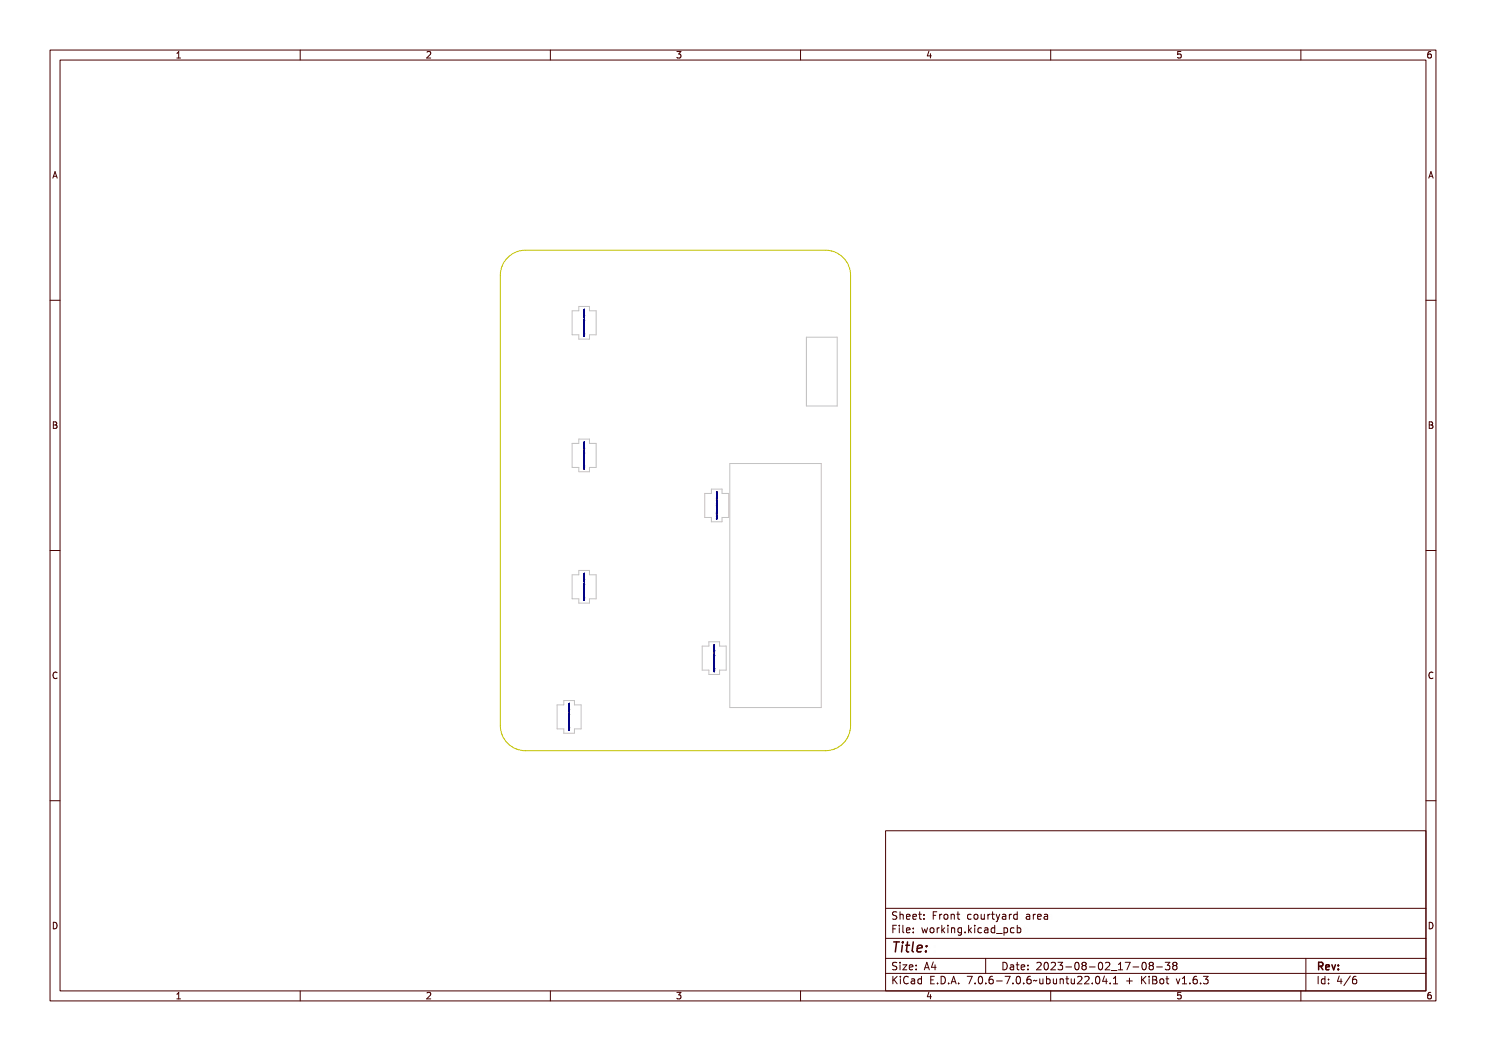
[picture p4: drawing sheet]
<svg xmlns="http://www.w3.org/2000/svg" width="297mm" height="210mm" viewBox="0 0 297 210" stroke-linecap="round" stroke-linejoin="round" font-family="sans-serif">
<defs><g id="words">
<text font-size="2.7" fill="#480000" x="178" y="190.3">Title:</text>
<g font-size="2" fill="#480000">
<text x="178" y="183.7">Sheet: Front courtyard area</text>
<text x="178" y="186.5">File: working.kicad_pcb</text>
<text x="178" y="193.9">Size: A4</text>
<text x="178" y="196.6">KiCad E.D.A. 7.0.6-7.0.6~ubuntu22.04.1 + KiBot v1.6.3</text>
<text x="200" y="193.9">Date: 2023-08-02_17-08-38</text>
<text x="263" y="196.6">Id: 4/6</text>
<text x="263" y="193.9">Rev:</text>
</g>
<g font-size="1.7" fill="#480000">
<text x="35" y="11.7">1</text>
<text x="85" y="11.7">2</text>
<text x="135" y="11.7">3</text>
<text x="185" y="11.7">4</text>
<text x="235" y="11.7">5</text>
<text x="285" y="11.7">6</text>
<text x="10.5" y="35.7">A</text>
<text x="285.5" y="35.7">A</text>
<text x="10.5" y="85.6">B</text>
<text x="285.5" y="85.6">B</text>
<text x="10.5" y="135.7">C</text>
<text x="285.5" y="135.7">C</text>
<text x="10.5" y="185.6">D</text>
<text x="285.5" y="185.6">D</text>
<text x="35" y="199.7">1</text>
<text x="85" y="199.7">2</text>
<text x="135" y="199.7">3</text>
<text x="185" y="199.7">4</text>
<text x="235" y="199.7">5</text>
<text x="285" y="199.7">6</text>
</g>
</g></defs>
<path d="M114.3 62.1h1.4v-.9h2.1v.9h1.4v4.8h-1.4v.9h-2.1v-.9h-1.4zM161.2 67.4h6.1v13.7h-6.1zM114.3 88.6h1.4v-.9h2.1v.9h1.4v4.8h-1.4v.9h-2.1v-.9h-1.4zM140.8 98.6h1.4v-.9h2.1v.9h1.4v4.8h-1.4v.9h-2.1v-.9h-1.4zM145.9 92.6h18.2v48.8h-18.2zM114.3 114.8h1.4v-.8h2.1v.8h1.4v4.9h-1.4v.8h-2.1v-.8h-1.4zM140.3 129.1h1.4v-.9h2.1v.9h1.4v4.8h-1.4v.9h-2.1v-.9h-1.4zM111.3 140.8h1.4v-.8h2.1v.8h1.4v4.9h-1.4v.8h-2.1v-.8h-1.4z" fill="none" stroke="#c2c2c2" stroke-width=".2"/>
<path d="M101.8 51.2a5 5 0 0 1 3.2-1.2h60a5 5 0 0 1 5 5v90a5 5 0 0 1-5 5h-60a5 5 0 0 1-5-5v-90a5 5 0 0 1 1.8-3.8z" fill="none" stroke="#c2c200" stroke-width=".2"/>
<g fill="none" stroke="#000084" stroke-width=".2">
<path d="M116.7 64.4h.1M116.7 65.8h.1M116.7 66.1h.1M116.7 66.2h.1M116.7 67.2h.1M116.7 66.7h.1M116.7 66.5h.1M116.7 64.6h.1M116.7 64.1h.1M116.7 63.1h.1M116.7 63h.1M116.7 61.8h.1"/>
<path d="M116.7 66.8h.1M116.7 65.3h.1zM116.7 64.7l.1 .1zM116.7 64.3h.1M116.7 63.5h.1zM116.7 63.4h.1zM116.7 61.8l.1 .1zM116.7 67.2l.1 .1zM116.7 66l.1 .1zM116.7 65.9l.1 .1zM116.7 65.7l.1 .1zM116.7 63.6l.1 .1z"/>
<path d="M116.7 65.9h.1M116.7 66.2l.1 .1zM116.7 66h.1M116.7 66.2h.1zM116.7 63.6h.1M116.7 66v.1M116.7 64.5l.1 .1zM116.8 64.6h.1M116.7 66.9l.1 .1zM116.7 66.8h.1zM116.7 66.6l.1 .1zM116.7 65h.1"/>
<path d="M116.7 64.2l.1 .1zM116.7 64.1l.1 .1zM116.7 63.1l.1 .1zM116.7 63l.1 .1zM116.7 62.8h.1M116.7 62h.1zM116.7 66.5l.1 .1zM116.7 64l.1 .1zM116.7 62.9l.1 .1zM116.7 61.9h.1M116.7 62h.1M116.7 62.1v.1"/>
<path d="M116.7 62.3h.1M116.7 62.4h.1M116.7 62.5h.1M116.7 62.5v.1M116.7 62.7v.1M116.7 62.8v.1M116.7 62.9h.1M116.7 63v.1M116.7 63.2h.1M116.7 63.8h.1M116.7 63.9h.1M116.7 64h.1"/>
<path d="M116.7 64.2h.1M116.7 64.7v.1M116.7 64.8v.1M116.7 64.9v.1M116.7 65.1h.1M116.7 65.3h.1M116.7 65.4h.1M116.7 65.5h.1M116.7 66.4h.1M116.7 66.6h.1M116.7 66.9v.1M116.7 67.1h.1"/>
<path d="M116.7 67h.2M116.7 62.9v.1M116.7 62.6h.1M116.7 62.2h.1M116.7 62.1h.1M116.7 66.8l.1 .1zM116.8 65.6h.1M116.8 65.5h.1M116.7 65.1l.1 .1zM116.7 64.3l.1 .1zM116.7 63.9l.1 .1zM116.7 63.2l.1 .1z"/>
<path d="M116.7 62.7l.1 .1zM116.7 62.5l.1 .1zM116.7 62.3l.1 .1zM116.7 62.1l.1 .1zM116.7 66.9h.1M116.7 64.7h.1M116.8 65.4h.1M116.8 65.2h.1M116.7 65l.1 .1zM116.8 64.8h.1M116.8 64.4h.1M116.8 62.4h.1"/>
<path d="M116.8 62.2h.1M116.8 61.9h.1M116.8 66.6h.1M116.8 64.1h.1M116.8 63h.1M116.7 67l.1 .1zM116.7 64v.1M116.7 64.9h.1M116.7 64.8h.1M116.7 64.7l.1 .1M116.7 62.4l.1 .1M116.7 62.2l.1 .1"/>
<path d="M116.7 67h.1M116.8 65.8h-.1M116.8 64.9h.1M116.8 66h.1M116.8 62.8h-.1M116.8 62.4h-.1M116.8 62.7v.1M116.8 63.8h.1M116.8 64.2h.1M116.8 63.5v.1M116.8 65.6v.1M116.8 65h.1"/>
<path d="M116.8 65.8h.1M116.8 62.7h.1M116.8 63.9h.1M116.8 61.7h.1M116.8 67.2h.1M116.8 62.3v.1M116.8 67.1v.1M116.8 67.1h.1M116.8 67h.1M116.8 66.9h.1M116.8 66.1h.1M116.8 65.9h.1"/>
<path d="M116.8 64.7h.1M116.8 64v.1M116.8 65.3h.1M116.8 65.2h-.1M116.8 64.3h.1M116.8 64h.1M116.8 63.7h.1M116.8 63.4h-.1M116.8 63l.1 .1M116.8 63.1h.1M116.8 62.8l-.1 .1M116.8 62.5h.1"/>
<path d="M116.8 62h.1M116.8 61.8h.1M116.8 62.3h.1M116.8 63v.1M116.8 64.7v.1M116.8 65.1h.1M116.8 65.9v.1M116.8 66.2h-.1M116.8 66.4h.1M116.8 66.9v.1M116.8 66.8l-.1 .1M116.8 66.8v.1"/>
<path d="M116.8 66.4h-.1M116.8 66h-.1M116.8 65.8v.1M116.8 65.6h-.1l.1 .1M116.8 64.9v.1M116.8 64.8h-.1M116.8 64.6v.1M116.8 63.9h-.1M116.8 63.5h-.1l.1 .1M116.8 63.4l-.1 .1M116.8 63.4h.1M116.8 62.8h.1"/>
<path d="M116.8 66.6h-.1M116.8 63h-.1M116.9 63.1h.1M116.9 66.6h.1M116.9 63.1h-.1M116.7 90.9h.1M116.7 92.3h.1M116.7 92.6h.1M116.7 92.7h.1M116.7 93.7h.1M116.7 93.2h.1M116.7 93h.1"/>
<path d="M116.7 91.1h.1M116.7 90.6h.1M116.7 89.6h.1M116.7 89.5h.1M116.7 88.3h.1M116.7 93.3h.1M116.7 91.9l.1-.1zM116.7 91.2l.1 .1zM116.7 90.8h.1M116.7 90h.1zM116.7 89.9h.1zM116.7 88.3l.1 .1z"/>
<path d="M116.7 93.7l.1 .1zM116.7 92.5l.1 .1zM116.7 92.4l.1 .1zM116.7 92.2l.1 .1zM116.7 90.1l.1 .1zM116.7 93.6v.1M116.7 92.4h.1M116.7 92.7l.1 .1zM116.7 92.5h.1M116.7 92.7h.1zM116.7 90.1h.1M116.7 92.5v.1"/>
<path d="M116.7 91l.1 .1zM116.8 91.1h.1M116.7 93.4l.1 .1zM116.7 93.3h.1zM116.7 93.1l.1 .1zM116.7 91.5h.1M116.7 90.7l.1 .1zM116.7 90.6l.1 .1zM116.7 89.6l.1 .1zM116.7 89.5l.1 .1zM116.7 89.3h.1M116.7 88.5h.1z"/>
<path d="M116.7 93l.1 .1zM116.7 90.5l.1 .1zM116.7 89.4l.1 .1zM116.7 88.4h.1M116.7 88.5h.1M116.7 88.6v.1M116.7 88.8h.1M116.7 88.9h.1M116.7 89h.1M116.7 89v.1M116.7 89.2v.1M116.7 89.3v.1"/>
<path d="M116.7 89.4h.1M116.7 89.5v.1M116.7 89.7h.1M116.7 90.3h.1M116.7 90.4h.1M116.7 90.5h.1M116.7 90.7h.1M116.7 91.2v.1M116.7 91.3v.1M116.7 91.4h.1M116.7 91.6h.1M116.7 91.8h.1"/>
<path d="M116.7 91.9h.1M116.7 92h.1M116.7 92.9h.1M116.7 93.1h.1M116.7 93.4v.1M116.7 93.6h.1M116.7 93.5h.2M116.7 93.5h.1M116.7 93.3l.1 .1M116.7 91.3h.1M116.7 89.1h.1M116.7 88.7h.1"/>
<path d="M116.7 88.6h.1M116.7 93.3l.1 .1zM116.8 92.1h.1M116.8 92h.1M116.7 91.6l.1 .1zM116.7 90.8l.1 .1zM116.7 90.4l.1 .1zM116.7 89.7l.1 .1zM116.7 89.2l.1 .1zM116.7 89l.1 .1zM116.7 88.8l.1 .1zM116.7 88.6l.1 .1z"/>
<path d="M116.7 93.5v.1M116.7 93.4h.1M116.7 91.6v.1M116.7 89.2h.1M116.7 88.7v.1M116.7 88.3v.1M116.8 91.9h.1M116.8 91.7h.1M116.7 91.5l.1 .1zM116.8 91.3h.1M116.8 90.9h.1M116.8 88.9h.1"/>
<path d="M116.8 88.7h.1M116.8 88.4h.1M116.8 93.1h.1M116.8 90.6h.1M116.8 89.5h.1M116.7 93.5l.1 .1zM116.7 91.2h.1M116.7 90.5v.1M116.7 91.7h.1M116.7 91.6l.1 .1M116.7 91.2l.1 .1M116.7 88.9l.1 .1"/>
<path d="M116.7 88.7l.1 .1M116.8 92.3h-.1M116.8 91.4h.1M116.8 92.5h.1M116.8 90.3h-.1M116.8 89.2v.1M116.8 90.3h.1M116.8 90.7h.1M116.8 89.3h.1M116.8 90v.1M116.8 92.1v.1M116.8 93.7h.1"/>
<path d="M116.8 92.3h.1M116.8 89.2h.1M116.8 90.4h.1M116.8 88.2h.1M116.8 88.8v.1M116.8 93.6v.1M116.8 93.6h.1M116.8 93.5h.1M116.8 93.4h.1M116.8 92.6h.1M116.8 92.4h.1M116.8 90.5v.1"/>
<path d="M116.8 89.6h.1M116.8 93.5v.1M116.8 92.9h-.1M116.8 91.7h-.1M116.8 91.6h.1M116.8 91.6v.1M116.8 91.5h.1M116.8 91.3h-.1M116.8 91.2h.1M116.8 90.5h.1M116.8 90.2h.1M116.8 89.9l-.1 .1"/>
<path d="M116.8 89.9h-.1M116.8 89.3l-.1 .1M116.8 89h.1M116.8 88.7v.1M116.8 88.8h.1M116.8 88.5h.1M116.8 88.3v.1M116.8 88.3h.1M116.8 89.5v.1M116.8 90.8h.1M116.8 91.2v.1M116.8 91.8h.1"/>
<path d="M116.8 92.9h.1M116.8 93.4v.1M116.8 93.3l-.1 .1M116.8 92.1h-.1l.1 .1M116.8 90h-.1l.1 .1M116.8 89.9h.1M116.9 90.5h.1M116.9 90.5h-.1M143.2 100h.1M143.2 99.9h.1M143.2 99.6h.1M143.2 99.5h.1"/>
<path d="M143.2 98.3h.1M143.2 99.9h.1zM143.2 98.3l.1 .1zM143.2 99.6l.1 .1zM143.2 99.5l.1 .1zM143.2 99.3h.1M143.2 98.5h.1zM143.2 99.4l.1 .1zM143.2 98.4h.1M143.2 98.5h.1M143.2 98.6v.1M143.2 98.9h.1"/>
<path d="M143.2 99h.1M143.2 99v.1M143.2 99.4h.1M143.2 99.5v.1M143.2 99.7h.1M143.2 99.4v.1M143.2 99.1h.1M143.2 98.7h.1M143.2 98.6h.1M143.2 99.7l.1 .1zM143.2 99.2l.1 .1zM143.2 99l.1 .1z"/>
<path d="M143.2 98.8l.1 .1zM143.2 98.6l.1 .1zM143.3 98.9h.1M143.3 98.7h.1M143.3 98.4h.1M143.2 98.7v.1M143.2 99.2v.1M143.2 98.8v.1M143.2 98.8h.1M143.2 98.3v.1M143.3 99.5h.1M143.2 98.9v.1"/>
<path d="M143.3 98.9v.1M143.3 98.7v.1M143.3 98.5h.1M143.3 99.2v.1M143.3 99.3h.1M143.3 99.2h.1M143.3 98.8v.1M143.3 98.8h.1M143.3 98.2h.1M143.3 99.4h-.1M143.3 99.3v.1M143.3 99h.1"/>
<path d="M143.3 98.5h-.1M143.3 98.3v.1M143.3 98.3h.1M143.3 99.5v.1M143.3 100h-.1l.1 .1M143.3 99.9h.1M143.3 99.6h.1M143.4 99.6h.1M143.4 99.6h-.1M116.7 117.2h.1M116.7 119.9v.1M116.7 118.6h.1"/>
<path d="M116.7 118.8h.1M116.7 118.9v.1M116.7 119.9h.1M116.7 119.4h.1M116.7 119.3h.1M116.7 117.4h.1M116.7 116.9h.1M116.7 115.9h.1M116.7 115.7h.1M116.7 114.6h.1M116.7 119.5h.1M116.7 118.1h.1z"/>
<path d="M116.7 117.5h.1zM116.7 117h.1M116.7 116.3h.1zM116.7 116.2h.1zM116.7 114.5l.1 .1zM116.7 119h.1M116.7 118.9h.1M116.7 118.8v.1M116.7 117.1v.1M116.7 120h.1zM116.7 118.8h.1zM116.7 118.7h.1z"/>
<path d="M116.7 118.5l.1 .1zM116.7 116.4h.1zM116.7 119l.1 .1zM116.7 118.7h.1M116.7 117.1h.1M116.7 118.9h.1zM116.7 118.5h.1M116.7 116.4h.1M116.7 117.3h.1zM116.7 120h.1M116.8 117.3h.1M116.7 119.7h.1z"/>
<path d="M116.7 119.5h.1zM116.7 119.4h.1zM116.7 119.2h.1M116.7 117.7h.1M116.7 117h.1zM116.7 116.9h.1zM116.7 115.9h.1zM116.7 115.8h.1zM116.7 115.6h.1M116.7 114.7l.1 .1zM116.7 119.3h.1zM116.7 116.8h.1z"/>
<path d="M116.7 115.7h.1zM116.7 114.7h.1M116.7 114.8v.1M116.7 115h.1M116.7 115.1h.1M116.7 115.2h.1M116.7 115.3h.1M116.7 115.5h.1M116.7 115.8h.1M116.7 116.5v.1M116.7 116.6v.1M116.7 116.8h.1"/>
<path d="M116.7 116.9v.1M116.7 117v.1M116.7 117.5h.1M116.7 117.6h.1M116.7 117.7v.1M116.7 117.9h.1M116.7 118v.1M116.7 118.1v.1M116.7 118.2v.1M116.7 119.1v.1M116.7 119.3v.1M116.7 119.7h.1"/>
<path d="M116.7 119.7h.2M116.7 119.6h.1M116.7 119.2v.1M116.7 117.8h.1M116.7 116.7h.1M116.7 116h.1M116.7 115.9v.1M116.7 115.2v.1M116.7 114.9h.1M116.7 114.7v.1M116.7 119.6h.1zM116.8 118.4h.1"/>
<path d="M116.8 118.3h.1M116.7 117.9h.1zM116.7 117.1h.1zM116.7 116.7h.1zM116.7 115.9l.1 .1zM116.7 115.5h.1zM116.7 115.2l.1 .1zM116.7 115.1h.1zM116.7 114.8l.1 .1zM116.7 119.8h.1M116.7 118.3h.1M116.7 118.2h.1"/>
<path d="M116.7 118.1h.1M116.7 118h.1M116.7 117.8v.1M116.7 116.6h.1M116.7 116.5h.1M116.7 114.8h.1M116.8 118.2h.1M116.8 118h.1M116.7 117.8h.1zM116.8 117.6h.1M116.8 117.2h.1M116.8 115.1h.1"/>
<path d="M116.8 114.9h.1M116.8 114.6h.1M116.8 119.4h.1M116.8 116.9h.1M116.8 115.8h.1M116.8 115.2h.1M116.8 115h.1M116.8 114.7h.1M116.7 119.8h.1zM116.7 114.6v.1M116.7 118l.1 .1M116.7 117.8l.1 .1"/>
<path d="M116.7 117l.1 .1M116.7 115.1l.1 .1M116.7 114.7l.1 .1M116.8 118.5l-.1 .1M116.8 117.1h.1M116.8 115.2v.1M116.8 118.8h.1M116.8 117.7h.1M116.8 115.1h-.1M116.8 115.5h.1M116.8 116.5v.1M116.8 116.9v.1"/>
<path d="M116.8 117h.1M116.8 116.6h.1M116.8 116.3h.1M116.8 118.3v.1M116.8 118.5v.1M116.8 116.5h.1M116.8 114.5h.1M116.8 120h.1M116.8 119.9h.1M116.8 119.8h.1M116.8 119.7h.1M116.8 118.9h.1"/>
<path d="M116.8 118.6h.1M116.8 117.4h.1M116.8 116.8h.1M116.8 119.1h-.1M116.8 118.8v.1M116.8 118.1h.1M116.8 117.8v.1M116.8 117.9h.1M116.8 117.6h-.1M116.8 117.5h.1M116.8 117.1v.1M116.8 116.2h-.1"/>
<path d="M116.8 116.1h-.1M116.8 115.6h-.1M116.8 114.6v.1M116.8 115.5v.1M116.8 117v.1M116.8 118v.1M116.8 118.1v.1M116.8 118.2v.1M116.8 118.7h-.1M116.8 118.9h-.1M116.8 119.1h.1M116.8 119.3v.1"/>
<path d="M116.8 119.9v.1M116.8 119.6h-.1M116.8 119.6h.1M116.8 118.3l-.1 .1h.1M116.8 117.9l-.1 .1M116.8 116.2l-.1 .1h.1M116.8 116.2h.1M116.8 116.1h.1M116.8 115.6h.1M116.8 114.7v.1M116.8 119.3h.1M116.8 116.8h-.1"/>
<path d="M116.9 115.8h.1M116.9 116.8h.1M116.9 116.8h-.1M116.9 115.8h-.1M143.2 103.7h.1M143.2 100.9h.1M143.2 102.3h.1M143.2 102.6h.1M143.2 102.7h.1M143.2 103.2h.1M143.2 103h.1M143.2 101.1h.1"/>
<path d="M143.2 100.6h.1M143.2 103.3h.1M143.2 101.8h.1zM143.2 101.2l.1 .1zM143.2 100.8h.1M143.2 100h.1zM143.2 103.7l.1 .1zM143.2 102.5l.1 .1zM143.2 102.4l.1 .1zM143.2 102.2l.1 .1zM143.2 100.1l.1 .1zM143.2 103.6v.1"/>
<path d="M143.2 102.4h.1M143.2 102.7l.1 .1zM143.2 102.5h.1M143.2 102.7h.1zM143.2 100.1h.1M143.2 102.5v.1M143.2 101l.1 .1zM143.3 101.1h.1M143.2 103.4l.1 .1zM143.2 103.3h.1zM143.2 103.1l.1 .1zM143.2 101.5h.1"/>
<path d="M143.2 100.7l.1 .1zM143.2 100.6l.1 .1zM143.2 103l.1 .1zM143.2 100.5l.1 .1zM143.2 100.3h.1M143.2 100.5h.1M143.2 100.7h.1M143.2 101.2v.1M143.2 101.4h.1M143.2 101.6h.1M143.2 103.1h.1M143.2 103.5h.2"/>
<path d="M143.2 103.5h.1M143.2 103.2v.1M143.2 101.3h.1M143.2 101.1v.1M143.2 100.4h.1M143.2 103.3l.1 .1zM143.3 102.1h.1M143.3 102h.1M143.2 101.6l.1 .1zM143.2 100.8l.1 .1zM143.2 100.4l.1 .1zM143.3 101.9h.1"/>
<path d="M143.3 101.7h.1M143.2 101.5l.1 .1zM143.3 101.3h.1M143.3 100.9h.1M143.2 101.8h.1M143.2 101.9h.1M143.2 102h.1M143.2 103.4v.1M143.2 103.5v.1M143.2 102.3v.1M143.2 101.2h.1M143.3 103.1h.1"/>
<path d="M143.3 100.6h.1M143.2 103.5l.1 .1zM143.2 103.6h.1M143.2 103.4h.1M143.2 100.5v.1M143.3 102.3h.1M143.3 102.3h-.1M143.3 101.8h.1M143.3 101.6h.1M143.3 101.2v.1M143.3 100.8h.1M143.3 102.5h.1"/>
<path d="M143.3 101.4h.1M143.3 100.7h-.1M143.3 100.3h.1M143.3 100.7h.1M143.3 101.5h.1M143.3 100v.1M143.3 102.1v.1M143.3 103.7h.1M143.3 103.5h.1M143.3 103.4h.1M143.3 102.5v.1M143.3 102.6h.1"/>
<path d="M143.3 100.3h-.1M143.3 100.4h.1M143.3 101.3l-.1 .1M143.3 102.9h-.1M143.3 103.6v.1M143.3 102.4h.1M143.3 101.2h.1M143.3 101.7h-.1M143.3 100.5h.1M143.3 100.2h.1M143.3 102.9h.1M143.3 103.4v.1"/>
<path d="M143.3 103.6h.1M143.3 103.3l-.1 .1M143.3 103.3v.1M143.3 103h-.1M143.3 102.3v.1M143.3 102.1h-.1l.1 .1M143.4 100.5h.1M143.4 103.1h.1M143.4 103.1h-.1M142.7 131.4h.1M142.7 134.2h.1M142.7 132.8h.1"/>
<path d="M142.7 133.1h.1M142.7 133.2h.1M142.7 133.7h.1M142.7 133.5h.1M142.7 133h.1M142.7 132.2h.1M142.7 131.6h.1M142.7 131.1h.1M142.7 130.5h.1M142.7 130.4h.1M142.7 130.1h.1M142.7 130h.1"/>
<path d="M142.7 128.8h.1M142.7 133.8h.1M142.7 132.3h.1zM142.7 131.7l.1 .1zM142.7 131.3h.1M142.7 130.5h.1zM142.7 130.4h.1zM142.7 128.8l.1 .1zM142.7 132.8v.1M142.7 134.2l.1 .1zM142.7 133l.1 .1zM142.7 132.9l.1 .1z"/>
<path d="M142.7 132.7l.1 .1zM142.7 130.6l.1 .1zM142.7 133.2l.1 .1zM142.7 133.2h.1zM142.7 130.6h.1M142.7 131.5l.1 .1zM142.7 132.9h.1M142.8 131.6h.1M142.7 133.9l.1 .1zM142.7 133.8h.1zM142.7 133.6l.1 .1zM142.7 132h.1"/>
<path d="M142.7 131.2l.1 .1zM142.7 131.1l.1 .1zM142.7 130.1l.1 .1zM142.7 130l.1 .1zM142.7 129.8h.1M142.7 129h.1zM142.7 133.5l.1 .1zM142.7 131l.1 .1zM142.7 129.9l.1 .1zM142.7 128.9h.1M142.7 129.1v.1M142.7 129.3h.1"/>
<path d="M142.7 129.4h.1M142.7 129.5v.1M142.7 129.7v.1M142.7 129.8l.1 .1M142.7 130v.1M142.7 130.2h.1M142.7 130.8h.1M142.7 130.9h.1M142.7 131h.1M142.7 131.6v.1M142.7 131.8h.1M142.7 132.1h.1"/>
<path d="M142.7 132.5h.1M142.7 133.4h.1M142.7 133.6h.1M142.7 133.9v.1M142.7 134.1h.1M142.7 134h.2M142.7 134h.1M142.7 133.7v.1M142.7 129.9v.1M142.7 129.6h.1M142.7 129.2h.1M142.7 129.1h.1"/>
<path d="M142.7 133.8l.1 .1zM142.8 132.6h.1M142.8 132.5h.1M142.7 132.1l.1 .1zM142.7 131.3l.1 .1zM142.7 130.9l.1 .1zM142.7 130.2l.1 .1zM142.7 129.7l.1 .1zM142.7 129.5l.1 .1zM142.7 129.3l.1 .1zM142.7 129.1l.1 .1zM142.8 132.4h.1"/>
<path d="M142.8 132.2h.1M142.7 132l.1 .1zM142.8 131.8h.1M142.8 131.4h.1M142.8 129.4h.1M142.8 129.2h.1M142.8 128.9h.1M142.7 129h.1M142.7 129.5h.1M142.7 129.9h.1M142.7 131.2h.1M142.7 131.7v.1"/>
<path d="M142.7 131.9v.1M142.7 132.3h.1M142.7 132.4h.1M142.7 134v.1M142.7 133.9h.1M142.7 129.3v.1M142.7 128.8v.1M142.8 133.6h.1M142.8 131.1h.1M142.8 130h.1M142.7 134l.1 .1zM142.7 131.7h.1"/>
<path d="M142.7 131v.1M142.7 131.9h.1M142.7 129.4v.1M142.8 132.8h.1M142.8 132.8h-.1M142.8 132.3h.1M142.8 132.1h.1M142.8 131.7v.1M142.8 131.3h.1M142.8 129.4v.1M142.8 129.2v.1M142.8 129h.1"/>
<path d="M142.8 133h.1M142.8 131.9h.1M142.8 129.4h-.1M142.8 129.7v.1M142.8 130.8h.1M142.8 131.2h.1M142.8 132h.1M142.8 130.5v.1M142.8 132.6v.1M142.8 134.2h.1M142.8 133.9h.1M142.8 133.1h.1"/>
<path d="M142.8 129.7h-.1M142.8 129.3h.1M142.8 130.9h.1M142.8 128.7h.1M142.8 129.7h.1M142.8 134.1v.1M142.8 132.9h.1M142.8 134.1h.1M142.8 133.4h.1M142.8 131.7h.1M142.8 131h.1M142.8 130.7h.1"/>
<path d="M142.8 130.4v.1M142.8 129.8v.1M142.8 129.5h.1M142.8 129.3h-.1M142.8 128.8h.1M142.8 130v.1M142.8 132.9v.1M142.8 133.9v.1M142.8 133.8l-.1 .1M142.8 133.8v.1M142.8 132.6h-.1l.1 .1M142.8 131.9v.1"/>
<path d="M142.8 131.6v.1M142.8 130.5h-.1l.1 .1M142.8 130.4h.1M142.8 129.8h.1M142.9 130.1h.1M142.9 131h.1M142.9 133.6h.1M142.9 131h-.1M113.7 143.2h.1M113.7 144.6h.1M113.7 144.8h.1M113.7 144.9v.1"/>
<path d="M113.7 145.9h.1M113.7 145.4h.1M113.7 145.3h.1M113.7 144.7h.1M113.7 143.4h.1M113.7 142.9h.1M113.7 141.9h.1M113.7 141.7h.1M113.7 140.6h.1M113.7 145.5h.1M113.7 144.1h.1zM113.7 143.5h.1z"/>
<path d="M113.7 143h.1M113.7 142.3h.1zM113.7 142.2h.1zM113.7 140.5l.1 .1zM113.7 146h.1M113.7 145h.1M113.7 144.9h.1M113.7 146h.1zM113.7 144.8h.1zM113.7 144.7h.1zM113.7 144.5l.1 .1zM113.7 142.4h.1z"/>
<path d="M113.7 144.8v.1M113.7 145h.1zM113.7 144.9h.1zM113.7 144.5h.1M113.7 142.4h.1M113.7 143.3h.1zM113.8 143.3h.1M113.7 145.7h.1zM113.7 145.5h.1zM113.7 145.4h.1zM113.7 145.2h.1M113.7 143.7h.1"/>
<path d="M113.7 143h.1zM113.7 142.9h.1zM113.7 141.9h.1zM113.7 141.8h.1zM113.7 141.6h.1M113.7 140.7l.1 .1zM113.7 145.3h.1zM113.7 142.8h.1zM113.7 141.7h.1zM113.7 145.8h.1M113.7 140.7h.1M113.7 140.9h.1"/>
<path d="M113.7 141h.1M113.7 141.1h.1M113.7 141.2h.1M113.7 141.3h.1M113.7 141.5h.1M113.7 141.8h.1M113.7 142.5v.1M113.7 142.6v.1M113.7 142.8h.1M113.7 142.9v.1M113.7 143v.1M113.7 143.5h.1"/>
<path d="M113.7 143.6h.1M113.7 143.7v.1M113.7 143.9h.1M113.7 144v.1M113.7 144.1v.1M113.7 144.2v.1M113.7 145.1v.1M113.7 145.3v.1M113.7 145.7h.1M113.7 145.7h.2M113.7 145.6h.1M113.7 145.2v.1"/>
<path d="M113.7 144.3h.1M113.7 142.7h.1M113.7 142h.1M113.7 140.8v.1M113.7 145.6h.1zM113.8 144.4h.1M113.8 144.3h.1M113.7 143.9h.1zM113.7 143.1h.1zM113.7 142.7h.1zM113.7 141.9l.1 .1zM113.7 141.5h.1z"/>
<path d="M113.7 141.2l.1 .1zM113.7 141.1h.1zM113.7 140.8l.1 .1zM113.7 144.1h.1M113.7 144h.1M113.7 143.8v.1M113.7 142.7v.1M113.7 142.5h.1M113.7 140.8h.1M113.8 144.2h.1M113.8 144h.1M113.7 143.8h.1z"/>
<path d="M113.8 143.6h.1M113.8 143.2h.1M113.8 141.1h.1M113.8 140.9h.1M113.8 140.6h.1M113.8 145.4h.1M113.8 142.9h.1M113.8 141.8h.1M113.8 141.2h.1M113.8 141h.1M113.8 140.7h.1M113.7 145.8h.1z"/>
<path d="M113.7 143.8h.1M113.7 140.6v.1M113.7 144l.1 .1M113.7 143.8l.1 .1M113.7 143.1h.1M113.7 143l.1 .1M113.7 141.2l.1 .1M113.7 140.7l.1 .1M113.8 144.5l-.1 .1M113.8 143.7h.1M113.8 144.8h.1M113.8 143h-.1"/>
<path d="M113.8 142.6h-.1M113.8 141.5h-.1M113.8 141.5h.1M113.8 142.5v.1M113.8 142.9v.1M113.8 141.1h-.1M113.8 142.3h.1M113.8 144.3v.1M113.8 142.5h.1M113.8 143.1h-.1M113.8 143.1h.1M113.8 145.8h.1"/>
<path d="M113.8 145.7h.1M113.8 144.5v.1M113.8 142.6h.1M113.8 140.5h.1M113.8 146h.1M113.8 143.1v.1M113.8 145.9h.1M113.8 144.8v.1M113.8 144.6h.1M113.8 143.4h.1M113.8 142.8h.1M113.8 140.6v.1"/>
<path d="M113.8 145.4h-.1M113.8 144.1h.1M113.8 144.2h-.1M113.8 144h-.1M113.8 143.8v.1M113.8 143.9h.1M113.8 143.5h.1M113.8 143h.1M113.8 142.2h-.1M113.8 142.1h-.1M113.8 141.3h.1M113.8 140.8h.1"/>
<path d="M113.8 141.5l-.1 .1M113.8 143v.1M113.8 144v.1M113.8 144.1v.1M113.8 144.2v.1M113.8 144.7h.1M113.8 144.9h-.1M113.8 145.1h.1M113.8 145.3v.1M113.8 145.9v.1M113.8 145.6h-.1M113.8 145.1h-.1"/>
<path d="M113.8 144.3l-.1 .1h.1M113.8 143.9v.1M113.8 143.6h-.1M113.8 142.2l-.1 .1h.1M113.8 142.2h.1M113.8 142.1h.1M113.8 141.2v.1M113.8 140.7v.1M113.8 145.3h-.1M113.8 145.3h.1M113.8 142.7v.1M113.8 145.6h.1"/>
<path d="M113.8 141.8h-.1M113.9 145.4h-.1M113.9 141.8h.1M113.9 145.3v.1M113.9 141.8h-.1"/>
<circle cx="116.7" cy="66.2" r=".06"/>
<circle cx="116.8" cy="66.2" r=".01"/>
<circle cx="116.8" cy="67.2" r=".03"/>
<circle cx="116.8" cy="67.2" r=".05"/>
<circle cx="116.8" cy="67.1" r=".03"/>
<circle cx="116.8" cy="61.8" r=".03"/>
<circle cx="116.8" cy="64.7" r=".03"/>
<circle cx="116.8" cy="66" r=".03"/>
<circle cx="116.8" cy="65.1" r=".02"/>
<circle cx="116.7" cy="92.7" r=".06"/>
<circle cx="116.8" cy="92.7" r=".01"/>
<circle cx="116.8" cy="93.7" r=".03"/>
<circle cx="116.8" cy="93.7" r=".05"/>
<circle cx="116.8" cy="93.6" r=".03"/>
<circle cx="116.8" cy="91.2" r=".03"/>
<circle cx="116.8" cy="88.3" r=".03"/>
<circle cx="116.8" cy="92.5" r=".03"/>
<circle cx="116.8" cy="91.6" r=".02"/>
<circle cx="143.3" cy="98.3" r=".03"/>
<circle cx="116.7" cy="118.9" r=".06"/>
<circle cx="116.8" cy="118.9" r=".01"/>
<circle cx="116.8" cy="119.9" r=".03"/>
<circle cx="116.8" cy="119.9" r=".05"/>
<circle cx="116.8" cy="119.8" r=".03"/>
<circle cx="116.8" cy="117.5" r=".03"/>
<circle cx="116.8" cy="114.6" r=".03"/>
<circle cx="116.8" cy="118.7" r=".03"/>
<circle cx="116.8" cy="117.8" r=".02"/>
<circle cx="143.2" cy="102.7" r=".06"/>
<circle cx="143.3" cy="102.7" r=".01"/>
<circle cx="143.3" cy="103.7" r=".03"/>
<circle cx="143.3" cy="103.7" r=".05"/>
<circle cx="143.3" cy="103.6" r=".03"/>
<circle cx="143.3" cy="101.2" r=".03"/>
<circle cx="143.3" cy="102.5" r=".03"/>
<circle cx="143.3" cy="101.6" r=".02"/>
<circle cx="142.7" cy="133.2" r=".06"/>
<circle cx="142.8" cy="133.2" r=".01"/>
<circle cx="142.8" cy="134.2" r=".03"/>
<circle cx="142.8" cy="134.2" r=".05"/>
<circle cx="142.8" cy="134.1" r=".03"/>
<circle cx="142.8" cy="128.8" r=".03"/>
<circle cx="142.8" cy="131.7" r=".03"/>
<circle cx="142.8" cy="133" r=".03"/>
<circle cx="142.8" cy="132.1" r=".02"/>
<circle cx="113.7" cy="144.9" r=".06"/>
<circle cx="113.8" cy="144.9" r=".01"/>
<circle cx="113.8" cy="145.9" r=".03"/>
<circle cx="113.8" cy="145.9" r=".05"/>
<circle cx="113.8" cy="145.8" r=".03"/>
<circle cx="113.8" cy="143.5" r=".03"/>
<circle cx="113.8" cy="140.6" r=".03"/>
<circle cx="113.8" cy="144.7" r=".03"/>
<circle cx="113.8" cy="143.8" r=".02"/>
</g>
<g fill="none" stroke="#480000" stroke-width=".2">
<path d="M10 10h277v190h-277zM12 12h273v186h-273zM60 10v2M110 10v2M160 10v2M210 10v2M260 10v2M10 60h2M285 60h2M10 110h2M285 110h2M10 160h2"/>
<path d="M285 160h2M177 166h108v32h-108zM60 198v2M110 198v2M160 198v2M177 181.5h108M177 187.5h108M177 191.5h108M177 194.5h108M178.1 195.2h.2v.6l.6-.6h.3l-.6 .6 .6 .8h-.2l-.5-.7-.2 .2v.5h-.2zM178.2 185h.9v.2h-.7v.4h.6v.2h-.6v.7h-.2zM178.3 182.4l.5-.1h.2v.2a.31 .31 0 0 0-.5-.1 .31 .31 0 0 0 0 .5 .5 .5 0 0 1 .6 .6 .5 .5 0 0 1-.8 .2l-.1-.2a.34 .34 0 0 0 .4 .1 .34 .34 0 0 0 .1-.5 .47 .47 0 0 1-.5-.2 .47 .47 0 0 1 .1-.5z"/>
<path d="M178.3 192.5l.5-.1h.2v.2a.31 .31 0 0 0-.5-.1 .31 .31 0 0 0 0 .5 .5 .5 0 0 1 .6 .6 .5 .5 0 0 1-.8 .2l-.1-.2a.34 .34 0 0 0 .4 .1 .34 .34 0 0 0 .1-.5 .47 .47 0 0 1-.5-.2 .47 .47 0 0 1 .1-.5zM179.4 182.2h.2v.6a.35 .35 0 0 1 .4-.1 .35 .35 0 0 1 .2 .4v.6h-.2v-.8h-.4v.8h-.2zM179.5 185.4h.4v.9h.4v.2h-.9v-.2h.3v-.8h-.2zM179.5 192.8h.4v.9h.4v.1h-.9v-.1h.3v-.8h-.2zM179.5 195.6h.4v.9h.4v.1h-.9v-.1h.3v-.8h-.2zM179.7 184.9h.2v.3h-.2zM179.7 192.3h.2v.3h-.2zM179.7 195.1h.2v.3h-.2zM180.6 184.9h.4v1.3l.4 .1v.2l-.5-.2v-1.2h-.3zM180.6 192.8h.8l-.6 .9h.6v.1h-.8l.6-.9h-.6zM180.7 182.8l.1-.1a.49 .49 0 0 1 .5 0 .49 .49 0 0 1 .2 .5h-.8a.42 .42 0 0 0 .3 .4 .42 .42 0 0 0 .4-.1 .47 .47 0 0 1-.4 .3 .47 .47 0 0 1-.4-.3zM180.7 195.4a.4 .4 0 0 1 .4-.3 .4 .4 0 0 1 .4 .3 .56 .56 0 0 0-.8 .4 .56 .56 0 0 0 .5 .7l.3-.1a.43 .43 0 0 1-.5 .3 .43 .43 0 0 1-.4-.4v-.6z"/>
<path d="M180.8 182.9l.4-.1 .1 .3h-.6zM181.8 195.6l.3-.1a.43 .43 0 0 1 .5 .5v.6h-.1v-.1a.38 .38 0 0 1-.5 .2 .38 .38 0 0 1-.2-.5 .38 .38 0 0 1 .4-.2h.3a.35 .35 0 0 0-.3-.4 .35 .35 0 0 0-.4 .2zM181.9 182.8l.1-.1a.49 .49 0 0 1 .5 0 .49 .49 0 0 1 .2 .5h-.8a.42 .42 0 0 0 .3 .4 .42 .42 0 0 0 .5-.1 .47 .47 0 0 1-.5 .3 .47 .47 0 0 1-.4-.3zM181.9 185.5l.1-.1a.49 .49 0 0 1 .5 0 .49 .49 0 0 1 .2 .5h-.8a.42 .42 0 0 0 .3 .4 .42 .42 0 0 0 .5-.1 .47 .47 0 0 1-.5 .3 .47 .47 0 0 1-.4-.3zM181.9 192.9l.1-.1a.49 .49 0 0 1 .5 0 .49 .49 0 0 1 .2 .5h-.8a.42 .42 0 0 0 .3 .4 .42 .42 0 0 0 .5-.1 .47 .47 0 0 1-.5 .3 .47 .47 0 0 1-.4-.3zM182 196.2l.5-.1a.31 .31 0 0 1-.2 .4 .31 .31 0 0 1-.4-.1zM182 182.9l.4-.1 .1 .3h-.6zM182 185.6l.4-.1 .1 .3h-.6zM182 193l.4-.1 .1 .3h-.6zM183 195.7l.4-.2 .2 .2v-.6h.2v1.5h-.2v-.1a.42 .42 0 0 1-.5 .1 .42 .42 0 0 1-.2-.5zM183.2 195.8l.1-.1a.4 .4 0 0 1 .3 .4 .4 .4 0 0 1-.3 .4l-.2-.2zM183.2 182.3h.2v.4h.4v.1h-.4v.7l.4 .1v.1h-.4l-.1-.1-.1-.8h-.3v-.1h.3z"/>
<path d="M183.3 185.4h.2v.3h-.2zM183.3 186.2h.2v.3h-.2zM183.3 192.8h.2v.3h-.2zM183.3 193.6h.2v.2h-.2zM184.5 182.7h.2v.3h-.2zM184.5 183.5h.2v.2h-.2zM185.2 185.4h.2l.2 .8 .1-.5h.2l.2 .5 .1-.8h.2l-.2 1.1h-.2l-.2-.7-.2 .7h-.1zM185.4 195.2h.9v.2h-.7v.4h.6v.2h-.6v.5h.7v.1h-.9zM185.7 192.4h.2l.5 1.4h-.2l-.1-.3h-.5l-.1 .3h-.2zM185.8 192.6l.2 .7h-.4zM186.6 182.3h.9v.2h-.7v.4h.6v.2h-.6v.6h-.2zM186.8 185.6l.1-.1a.39 .39 0 0 1 .4 .4 .39 .39 0 0 1-.4 .4l-.1-.2z"/>
<path d="M186.9 196.4h.2v.2h-.2zM187.1 192.4h.2v.9h.2v.2h-.2v.3h-.2v-.3h-.6zM187.1 192.6v.7h-.4zM187.8 195.2a.76 .76 0 0 1 .9 .7 .76 .76 0 0 1-.9 .7zM188 195.4a.57 .57 0 0 1 .5 .5 .57 .57 0 0 1-.5 .6zM188 182.7h.2v.2v-.1a.29 .29 0 0 1 .3-.2 .29 .29 0 0 1 .3 .3 .37 .37 0 0 0-.5-.1 .37 .37 0 0 0-.1 .4v.5h-.2zM188 185.4h.2v.2v-.1a.29 .29 0 0 1 .3-.2 .29 .29 0 0 1 .3 .3 .37 .37 0 0 0-.5-.1 .37 .37 0 0 0-.1 .4v.6h-.2zM189.1 184.9h.1v.9l.5-.4h.2l-.4 .4 .5 .7h-.2l-.4-.6-.2 .1v.5h-.1zM189.2 182.9l.1-.1a.39 .39 0 0 1 .4 .4 .39 .39 0 0 1-.4 .4l-.1-.2zM189.3 196.4h.3v.2h-.3zM190.2 182.7h.2v.1a.35 .35 0 0 1 .4-.1 .35 .35 0 0 1 .3 .4v.6h-.2l-.1-.8h-.3l-.1 .8h-.2zM190.3 185.4h.4v.9h.4v.2h-.9v-.2h.4v-.8h-.3z"/>
<path d="M190.5 195.2h.3l.4 1.4h-.2l-.1-.3h-.5l-.1 .3h-.2zM190.6 184.9h.1v.3h-.1zM190.6 195.4l.2 .7h-.4zM191.4 185.4h.2v.1a.35 .35 0 0 1 .4-.1 .35 .35 0 0 1 .3 .4v.7h-.2l-.1-.9h-.3l-.1 .9h-.2zM191.7 182.3h.1v.4h.4v.1h-.4v.7l.4 .1v.1h-.4l-.1-.1v-.8h-.3v-.1h.3zM191.7 196.4h.3v.2h-.3zM192.7 185.5l.3-.2 .3 .2v-.1h.2v1a.53 .53 0 0 1-.8 .4v-.2a.36 .36 0 0 0 .4 .1 .36 .36 0 0 0 .2-.4l-.1 .1a.53 .53 0 0 1-.7-.3 .53 .53 0 0 1 .2-.6zM192.8 185.6l.1-.1a.39 .39 0 0 1 .4 .4 .39 .39 0 0 1-.4 .4l-.1-.2zM193.8 195.2h.9l-.5 1.4h-.2l.5-1.2h-.7zM194 182.8a.39 .39 0 0 1 .4-.2 .39 .39 0 0 1 .3 .3 .4 .4 0 0 0-.6 0 .4 .4 0 0 0 0 .6 .4 .4 0 0 0 .6 0 .45 .45 0 0 1-.6 .3 .45 .45 0 0 1-.3-.6zM194.1 186.2h.3v.3h-.3zM195.1 184.9h.2v.9l.4-.4h.3l-.5 .4 .5 .7h-.2l-.4-.6-.1 .1v.5h-.2z"/>
<path d="M195.2 182.9l.1-.1a.39 .39 0 0 1 .4 .4 .39 .39 0 0 1-.4 .4l-.1-.2zM195.3 196.4h.3v.2h-.3zM196.2 182.7h.2v.8l.2 .1 .3-.2v-.7h.2v1h-.2v-.1a.35 .35 0 0 1-.4 .2 .35 .35 0 0 1-.3-.5zM196.3 185.4h.5v.9h.3v.2h-.9v-.2h.4v-.8h-.3zM196.3 195.4a.57 .57 0 0 1 .7 0 .57 .57 0 0 1 .1 .8 .5 .5 0 0 1-.6 .5 .5 .5 0 0 1-.3-.8zM196.5 195.4a.61 .61 0 0 1 .4 1l-.1 .1a.61 .61 0 0 1-.4-1zM196.6 184.9h.2v.3h-.2zM197 191.5v3M197.6 185.5a.39 .39 0 0 1 .4-.2 .39 .39 0 0 1 .3 .3 .4 .4 0 0 0-.6 0 .4 .4 0 0 0 0 .6 .4 .4 0 0 0 .6 0 .45 .45 0 0 1-.6 .3 .45 .45 0 0 1-.3-.6zM197.6 182.7h.2v.2v-.1a.29 .29 0 0 1 .4-.2 .29 .29 0 0 1 .2 .3 .37 .37 0 0 0-.4-.1 .37 .37 0 0 0-.2 .4v.5h-.2zM197.7 196.4h.3v.2h-.3zM198.7 185.4l.2-.1a.43 .43 0 0 1 .6 .5v.7h-.2v-.2a.38 .38 0 0 1-.5 .2 .38 .38 0 0 1-.2-.5 .38 .38 0 0 1 .5-.2h.2a.35 .35 0 0 0-.3-.4 .35 .35 0 0 0-.3 .2z"/>
<path d="M198.7 195.4a.38 .38 0 0 1 .4-.3 .38 .38 0 0 1 .3 .3 .43 .43 0 0 0-.5 0 .43 .43 0 0 0-.1 .5 .46 .46 0 0 1 .7 .1 .46 .46 0 0 1-.2 .6 .46 .46 0 0 1-.7-.2zM198.8 186l.5-.1a.31 .31 0 0 1-.1 .4 .31 .31 0 0 1-.4-.1zM198.9 182.3h.2v.4h.4v.1h-.4v.7l.4 .1v.1h-.4l-.2-.1v-.8h-.3v-.1h.3zM199.8 182.7h.1l.4 .8 .3-.8h.2l-.3 .7a.68 .68 0 0 1-.7 .8l.4-.5zM199.9 185.5l.3-.2 .3 .2v-.6h.2v1.6h-.2v-.2a.42 .42 0 0 1-.5 .1 .42 .42 0 0 1-.2-.5zM200 196h.5v.2h-.5zM200 185.6l.1-.1a.39 .39 0 0 1 .4 .4 .39 .39 0 0 1-.4 .4l-.1-.2zM200.1 192.4a.76 .76 0 0 1 1 .7 .76 .76 0 0 1-1 .7zM200.3 192.6a.57 .57 0 0 1 .6 .5 .57 .57 0 0 1-.6 .6zM200.9 186.8l1.2 .1zM201 195.2h.9l-.5 1.4h-.2l.5-1.2h-.7zM201.1 182.7l.2-.1a.43 .43 0 0 1 .6 .5v.6h-.2v-.1a.38 .38 0 0 1-.5 .2 .38 .38 0 0 1-.2-.5 .38 .38 0 0 1 .5-.2h.2a.35 .35 0 0 0-.2-.4 .35 .35 0 0 0-.4 .2z"/>
<path d="M201.2 183.3l.5-.1a.31 .31 0 0 1-.1 .4 .31 .31 0 0 1-.4-.1zM201.4 192.8l.3-.1a.43 .43 0 0 1 .5 .5v.6h-.1v-.1a.38 .38 0 0 1-.5 .2 .38 .38 0 0 1-.2-.5 .38 .38 0 0 1 .4-.2h.3a.35 .35 0 0 0-.3-.4 .35 .35 0 0 0-.4 .2zM201.6 193.4l.5-.1a.31 .31 0 0 1-.2 .4 .31 .31 0 0 1-.4-.1zM202.2 185.4h.2v.1a.53 .53 0 0 1 .8 .3 .53 .53 0 0 1-.6 .7l-.2-.2v.6h-.2zM202.4 182.7h.2v.2l.1-.1a.29 .29 0 0 1 .3-.2 .29 .29 0 0 1 .2 .3 .37 .37 0 0 0-.4-.1 .37 .37 0 0 0-.2 .4v.5h-.2zM202.5 185.6l.1-.1a.4 .4 0 0 1 .4 .4 .4 .4 0 0 1-.4 .4l-.2-.2zM202.5 196.4h.3v.2h-.3zM202.8 192.4h.2v.4h.4v.1h-.4v.7l.4 .1v.1h-.4l-.2-.1v-.8h-.3v-.1h.3zM203.5 182.8l.3-.2 .3 .2v-.6h.2v1.5h-.2v-.1a.42 .42 0 0 1-.5 .1 .42 .42 0 0 1-.2-.5zM203.5 195.4a.57 .57 0 0 1 .8 0 .57 .57 0 0 1 0 .8 .5 .5 0 0 1-.6 .5 .5 .5 0 0 1-.3-.8zM203.6 185.5a.39 .39 0 0 1 .4-.2 .39 .39 0 0 1 .3 .3 .4 .4 0 0 0-.5 0 .4 .4 0 0 0 0 .6 .4 .4 0 0 0 .5 0 .45 .45 0 0 1-.6 .3 .45 .45 0 0 1-.2-.6zM203.6 182.9l.1-.1a.4 .4 0 0 1 .4 .4 .4 .4 0 0 1-.4 .4l-.1-.2z"/>
<path d="M203.7 195.4a.61 .61 0 0 1 .4 1l-.1 .1a.61 .61 0 0 1-.3-1zM203.9 192.9l.1-.1a.49 .49 0 0 1 .5 0 .49 .49 0 0 1 .2 .5h-.8a.42 .42 0 0 0 .3 .4 .42 .42 0 0 0 .5-.1 .47 .47 0 0 1-.5 .3 .47 .47 0 0 1-.4-.3zM204 193l.4-.1 .1 .3h-.6zM204.7 184.9h.1v.6a.53 .53 0 0 1 .8 .3 .53 .53 0 0 1-.6 .7l-.2-.2v.2h-.1zM204.9 185.6l.1-.1a.39 .39 0 0 1 .4 .4 .39 .39 0 0 1-.4 .4l-.1-.2zM204.9 196.4h.3v.2h-.3zM205.3 192.8h.2v.3h-.2zM205.3 193.6h.2v.2h-.2zM205.9 182.7l.3-.1a.43 .43 0 0 1 .5 .5v.6h-.2v-.1a.38 .38 0 0 1-.5 .2 .38 .38 0 0 1-.2-.5 .38 .38 0 0 1 .5-.2h.2a.35 .35 0 0 0-.2-.4 .35 .35 0 0 0-.4 .2zM205.9 195.4a.38 .38 0 0 1 .4-.3 .38 .38 0 0 1 .3 .3 .43 .43 0 0 0-.5 0 .43 .43 0 0 0-.1 .5 .46 .46 0 0 1 .7 .1 .46 .46 0 0 1-.2 .6 .46 .46 0 0 1-.6-.2zM206.1 183.3l.4-.1a.31 .31 0 0 1-.1 .4 .31 .31 0 0 1-.4-.1zM207 196l1-.1a.49 .49 0 0 1-.8 .1l-.2 .2z"/>
<path d="M207.2 182.7h.2v.2l.1-.1a.29 .29 0 0 1 .3-.2 .29 .29 0 0 1 .2 .3 .37 .37 0 0 0-.4-.1 .37 .37 0 0 0-.2 .4v.5h-.2zM207.4 192.5a.53 .53 0 0 1 .8 .1 .53 .53 0 0 1-.3 .7l-.3 .4h.7v.1h-.9l.3-.5a.4 .4 0 0 0 .3-.4 .4 .4 0 0 0-.3-.4l-.3 .2zM208.3 195.6h.1l.1 .8 .2 .1 .2-.2v-.7h.2v1h-.2v-.1a.35 .35 0 0 1-.4 .2 .35 .35 0 0 1-.2-.5zM208.3 182.8l.2-.1a.49 .49 0 0 1 .5 0 .49 .49 0 0 1 .2 .5h-.8a.42 .42 0 0 0 .3 .4 .42 .42 0 0 0 .4-.1 .47 .47 0 0 1-.4 .3 .47 .47 0 0 1-.4-.3zM208.5 182.9l.3-.1 .2 .3h-.6zM208.7 192.6a.57 .57 0 0 1 .7 0 .57 .57 0 0 1 .1 .8 .5 .5 0 0 1-.6 .5 .5 .5 0 0 1-.3-.8zM208.9 192.6a.61 .61 0 0 1 .3 1l-.1 .1a.61 .61 0 0 1-.3-1zM209.5 195.1h.2v.6a.53 .53 0 0 1 .7 .3 .53 .53 0 0 1-.6 .7l-.1-.2v.1h-.2zM209.5 182.7l.3-.1a.43 .43 0 0 1 .5 .5v.6h-.2v-.1a.38 .38 0 0 1-.5 .2 .38 .38 0 0 1-.2-.5 .38 .38 0 0 1 .5-.2h.2a.35 .35 0 0 0-.2-.4 .35 .35 0 0 0-.4 .2zM209.7 183.3l.4-.1a.31 .31 0 0 1-.1 .4 .31 .31 0 0 1-.4-.1zM209.7 195.8l.1-.1a.4 .4 0 0 1 .4 .4 .4 .4 0 0 1-.4 .4l-.1-.2zM209.8 192.5a.53 .53 0 0 1 .8 .1 .53 .53 0 0 1-.3 .7l-.3 .4h.7v.1h-.9l.3-.5a.4 .4 0 0 0 .3-.4 .4 .4 0 0 0-.3-.4l-.3 .2z"/>
<path d="M210 198v2M210.7 195.6h.2v.8l.2 .1 .2-.2v-.7h.2v1h-.2v-.1a.35 .35 0 0 1-.4 .2 .35 .35 0 0 1-.2-.5zM211 192.4a.46 .46 0 0 1 .6 0 .46 .46 0 0 1 .1 .6l-.1 .1a.47 .47 0 0 1 .2 .7 .47 .47 0 0 1-.7 0l-.1-.2a.35 .35 0 0 0 .5 .1 .35 .35 0 0 0 0-.5h-.3v-.2a.29 .29 0 0 0 .4-.1 .29 .29 0 0 0-.1-.4 .29 .29 0 0 0-.4 .1h-.1zM211.9 195.6h.2v.1a.35 .35 0 0 1 .4-.1 .35 .35 0 0 1 .2 .4v.6h-.2v-.8h-.4v.8h-.2zM212.4 193.2h.5v.2h-.5zM213.3 195.2h.2v.4h.4v.1h-.4v.7l.4 .1v.1h-.4l-.2-.1v-.8h-.3v-.1h.3zM213.5 192.6a.57 .57 0 0 1 .7 0 .57 .57 0 0 1 .1 .8 .5 .5 0 0 1-.6 .5 .5 .5 0 0 1-.3-.8zM213.7 192.6a.61 .61 0 0 1 .3 1v.1a.61 .61 0 0 1-.4-1zM214.3 195.6h.2v.8l.2 .1 .2-.2v-.7h.2v1h-.2v-.1a.35 .35 0 0 1-.4 .2 .35 .35 0 0 1-.2-.5zM214.7 192.5a.41 .41 0 0 1 .7-.1 .41 .41 0 0 1-.2 .7 .42 .42 0 0 1 .2 .6 .42 .42 0 0 1-.7 0 .42 .42 0 0 1 .2-.6l-.3-.2zM215.5 195.3a.53 .53 0 0 1 .8 .1 .53 .53 0 0 1-.3 .7l-.3 .4h.6v.1h-.9l.4-.5a.4 .4 0 0 0 .3-.4 .4 .4 0 0 0-.3-.4l-.3 .2zM216 193.2h.5v.2h-.5z"/>
<path d="M216.7 195.3a.53 .53 0 0 1 .8 .1 .53 .53 0 0 1-.3 .7l-.3 .4h.6v.1h-.9l.4-.5a.4 .4 0 0 0 .3-.4 .4 .4 0 0 0-.3-.4l-.3 .2zM217.1 192.6a.57 .57 0 0 1 .7 0 .57 .57 0 0 1 .1 .8 .5 .5 0 0 1-.6 .5 .5 .5 0 0 1-.3-.8zM217.3 192.6a.61 .61 0 0 1 .3 1v.1a.61 .61 0 0 1-.4-1zM218.2 196.4h.2v.2h-.2zM218.2 192.5a.53 .53 0 0 1 .8 .1 .53 .53 0 0 1-.3 .7l-.3 .4h.7v.1h-.9l.3-.5a.4 .4 0 0 0 .4-.4 .4 .4 0 0 0-.4-.4l-.3 .2zM219.2 195.4a.57 .57 0 0 1 .7 0 .57 .57 0 0 1 .1 .8 .5 .5 0 0 1-.7 .5 .5 .5 0 0 1-.3-.8zM219.2 194.2l1.3 .1zM219.4 195.4a.61 .61 0 0 1 .3 1l-.1 .1a.61 .61 0 0 1-.3-1zM220.7 192.5l.5-.1v1.3h.3v.1h-.8v-.1h.3v-1.1h-.3zM220.8 195.2h.2v.9h.2v.2h-.2v.3h-.2v-.3h-.6zM220.8 195.4v.7h-.4zM221.8 196.4h.2v.2h-.2z"/>
<path d="M221.8 192.4h.9l-.5 1.4h-.2l.5-1.2h-.7zM222.8 195.3l.5-.1v1.3h.3v.1h-.8v-.1h.3v-1.1h-.3zM223.2 193.2h.5v.2h-.5zM224.3 192.6a.57 .57 0 0 1 .8 0 .57 .57 0 0 1 0 .8 .5 .5 0 0 1-.6 .5 .5 .5 0 0 1-.3-.8zM224.5 192.6a.61 .61 0 0 1 .4 1l-.1 .1a.61 .61 0 0 1-.3-1zM225.4 195.5h.2v.4h.4v.2h-.4v.4h-.2v-.4h-.4v-.2h.4zM225.5 192.5a.41 .41 0 0 1 .7-.1 .41 .41 0 0 1-.2 .7 .42 .42 0 0 1 .2 .6 .42 .42 0 0 1-.7 0 .42 .42 0 0 1 .2-.6l-.3-.2zM226.8 193.2h.5v.2h-.5zM227.5 195.2h.2v.6l.6-.6h.2l-.6 .6 .6 .8h-.2l-.5-.7-.1 .2v.5h-.2zM227.8 192.4a.46 .46 0 0 1 .7 0 .46 .46 0 0 1 0 .6l-.1 .1a.47 .47 0 0 1 .2 .7 .47 .47 0 0 1-.7 0l-.1-.2a.35 .35 0 0 0 .5 .1 .35 .35 0 0 0 0-.5h-.2v-.2a.29 .29 0 0 0 .4-.1 .29 .29 0 0 0-.2-.4 .29 .29 0 0 0-.4 .1h-.1zM228.8 195.6h.4v.9h.4v.1h-.9v-.1h.4v-.8h-.3zM229.1 195.1h.1v.3h-.1z"/>
<path d="M229.2 192.5a.41 .41 0 0 1 .6-.1 .41 .41 0 0 1-.1 .7 .42 .42 0 0 1 .1 .6 .42 .42 0 0 1-.7 0 .42 .42 0 0 1 .2-.6l-.2-.2zM229.9 195.2h.4a.35 .35 0 0 1 .5 .2 .35 .35 0 0 1-.3 .5 .41 .41 0 0 1 .3 .5 .41 .41 0 0 1-.5 .2h-.4zM230.1 196h.2a.27 .27 0 0 1 .3 .2 .27 .27 0 0 1-.3 .3h-.2zM230.1 195.4h.2a.23 .23 0 0 1 .3 .2 .23 .23 0 0 1-.3 .2h-.2zM231.2 193.2h1.1M231.3 195.8l.1-.1a.39 .39 0 0 1 .4 .4 .39 .39 0 0 1-.4 .4l-.1-.2zM232.6 195.2h.1v.4h.4v.1h-.4l.1 .7 .3 .1v.1h-.3l-.2-.1v-.8h-.3v-.1h.3zM232.9 192.3h.9l-.5 .6 .4 .1v.6l-.2 .2-.6-.2M234.6 195.6h.2l.3 .9 .4-.9h.2l-.4 1h-.3zM234.7 192.9l-.3-.3 .3-.3h.3l.2 .3-.2 .3M234.7 192.9l-.3 .3 .1 .4 .2 .2 .4-.1 .1-.2v-.4l-.2-.2M234.7 192.9h.3"/>
<path d="M236 195.3l.5-.1v1.3h.3v.1h-.8v-.1h.3v-1.1h-.3zM237.4 196.4h.3v.2h-.3zM238.4 195.4a.38 .38 0 0 1 .4-.3 .38 .38 0 0 1 .3 .3 .43 .43 0 0 0-.5 0 .43 .43 0 0 0-.1 .5 .46 .46 0 0 1 .7 .1 .46 .46 0 0 1-.2 .6 .46 .46 0 0 1-.7-.2zM239.8 196.4h.3v.2h-.3zM240.7 195.2a.46 .46 0 0 1 .6 0 .46 .46 0 0 1 .1 .6l-.1 .1a.47 .47 0 0 1 .2 .7 .47 .47 0 0 1-.7 0l-.1-.2a.35 .35 0 0 0 .5 .1 .35 .35 0 0 0 0-.5l-.3-.1v-.1a.29 .29 0 0 0 .4-.1 .29 .29 0 0 0-.1-.4 .29 .29 0 0 0-.4 .1h-.1zM260 198v2M261 191.5v6.5M263.2 195.2h.8v.2h-.3v1.1h.3v.1h-.8v-.1h.3v-1.1h-.3zM264.4 195.7l.3-.2 .3 .2v-.6h.2v1.5h-.2v-.1a.42 .42 0 0 1-.5 .1 .42 .42 0 0 1-.2-.5zM264.6 195.8l.1-.1a.4 .4 0 0 1 .3 .4 .4 .4 0 0 1-.3 .4l-.2-.2zM265.9 195.6h.2v.3h-.2zM265.9 196.4h.2v.2h-.2z"/>
<path d="M268.5 195.2h.2v.9h.2v.2h-.2v.3h-.2v-.3h-.6zM268.5 195.4v.7h-.4zM269.9 195.2h.2l-.8 1.6h-.2zM270.5 195.4a.38 .38 0 0 1 .4-.3 .38 .38 0 0 1 .3 .3 .43 .43 0 0 0-.5 0 .43 .43 0 0 0-.2 .5 .46 .46 0 0 1 .7 .1 .46 .46 0 0 1-.2 .6 .46 .46 0 0 1-.6-.2z"/>
<circle cx="187" cy="185.9" r=".53"/>
<circle cx="189.4" cy="183.2" r=".53"/>
<circle cx="195.4" cy="183.2" r=".53"/>
<circle cx="196.7" cy="195.9" r=".13"/>
<circle cx="199.1" cy="196.2" r=".32"/>
<circle cx="203.9" cy="195.9" r=".13"/>
<circle cx="206.3" cy="196.2" r=".32"/>
<circle cx="209" cy="193.1" r=".13"/>
<circle cx="213.8" cy="193.1" r=".13"/>
<circle cx="215" cy="193.4" r=".29"/>
<circle cx="215" cy="192.8" r=".25"/>
<circle cx="217.4" cy="193.1" r=".13"/>
<circle cx="219.5" cy="195.9" r=".13"/>
<circle cx="224.7" cy="193.1" r=".13"/>
<circle cx="225.9" cy="193.4" r=".29"/>
<circle cx="225.9" cy="192.8" r=".25"/>
<circle cx="229.5" cy="193.4" r=".29"/>
<circle cx="229.5" cy="192.8" r=".25"/>
<circle cx="231.5" cy="196.1" r=".53"/>
<circle cx="238.8" cy="196.2" r=".32"/>
<circle cx="270.9" cy="196.2" r=".32"/>
</g>
<g fill="none" stroke="#480000" stroke-width=".3">
<path d="M178.1 188.4h1.4v.2h-.6v1.7h-.2v-1.7h-.6zM179.9 188.8h.7v1.3h.4v.2h-1.2v-.2h.5v-1.1h-.4zM180.3 188.3h.3v.3h-.3zM181.8 188.4h.2v.4h.6v.2h-.6v1l.6 .1v.2a.55 .55 0 0 1-.8-.5v-.8h-.4v-.2h.4zM183 188.3h.6l.1 1.6 .1 .2h.4v.2a.54 .54 0 0 1-.8-.5v-1.4h-.4zM184.8 189a.65 .65 0 0 1 .8-.1 .65 .65 0 0 1 .3 .7h-1.1a.56 .56 0 0 0 .4 .5 .56 .56 0 0 0 .6-.1v.2a.81 .81 0 0 1-1.1-.1 .81 .81 0 0 1 .1-1.1zM185 189.1l.4-.1 .2 .4h-.8zM186.7 188.9h.3v.4h-.3zM186.7 189.9h.3v.4h-.3zM263.1 192.4a.73 .73 0 0 1 .9 .2v.3l-.3 .3 .5 .6h-.2l-.3-.4-.2-.2h-.2v.6h-.2zM263.3 192.6h.2a.26 .26 0 0 1 .3 .2 .26 .26 0 0 1-.2 .3h-.3zM264.5 192.9l.1-.1a.49 .49 0 0 1 .5 0 .49 .49 0 0 1 .2 .5h-.8a.42 .42 0 0 0 .3 .4 .42 .42 0 0 0 .4-.1 .47 .47 0 0 1-.4 .3 .47 .47 0 0 1-.4-.3z"/>
<path d="M264.6 193l.3-.1 .2 .3h-.6zM265.5 192.8h.2l.3 .9 .3-.9h.2l-.4 1h-.2zM267.1 192.8h.2v.3h-.2zM267.1 193.6h.2v.2h-.2z"/>
</g>
<use href="#words"/>
</svg>
